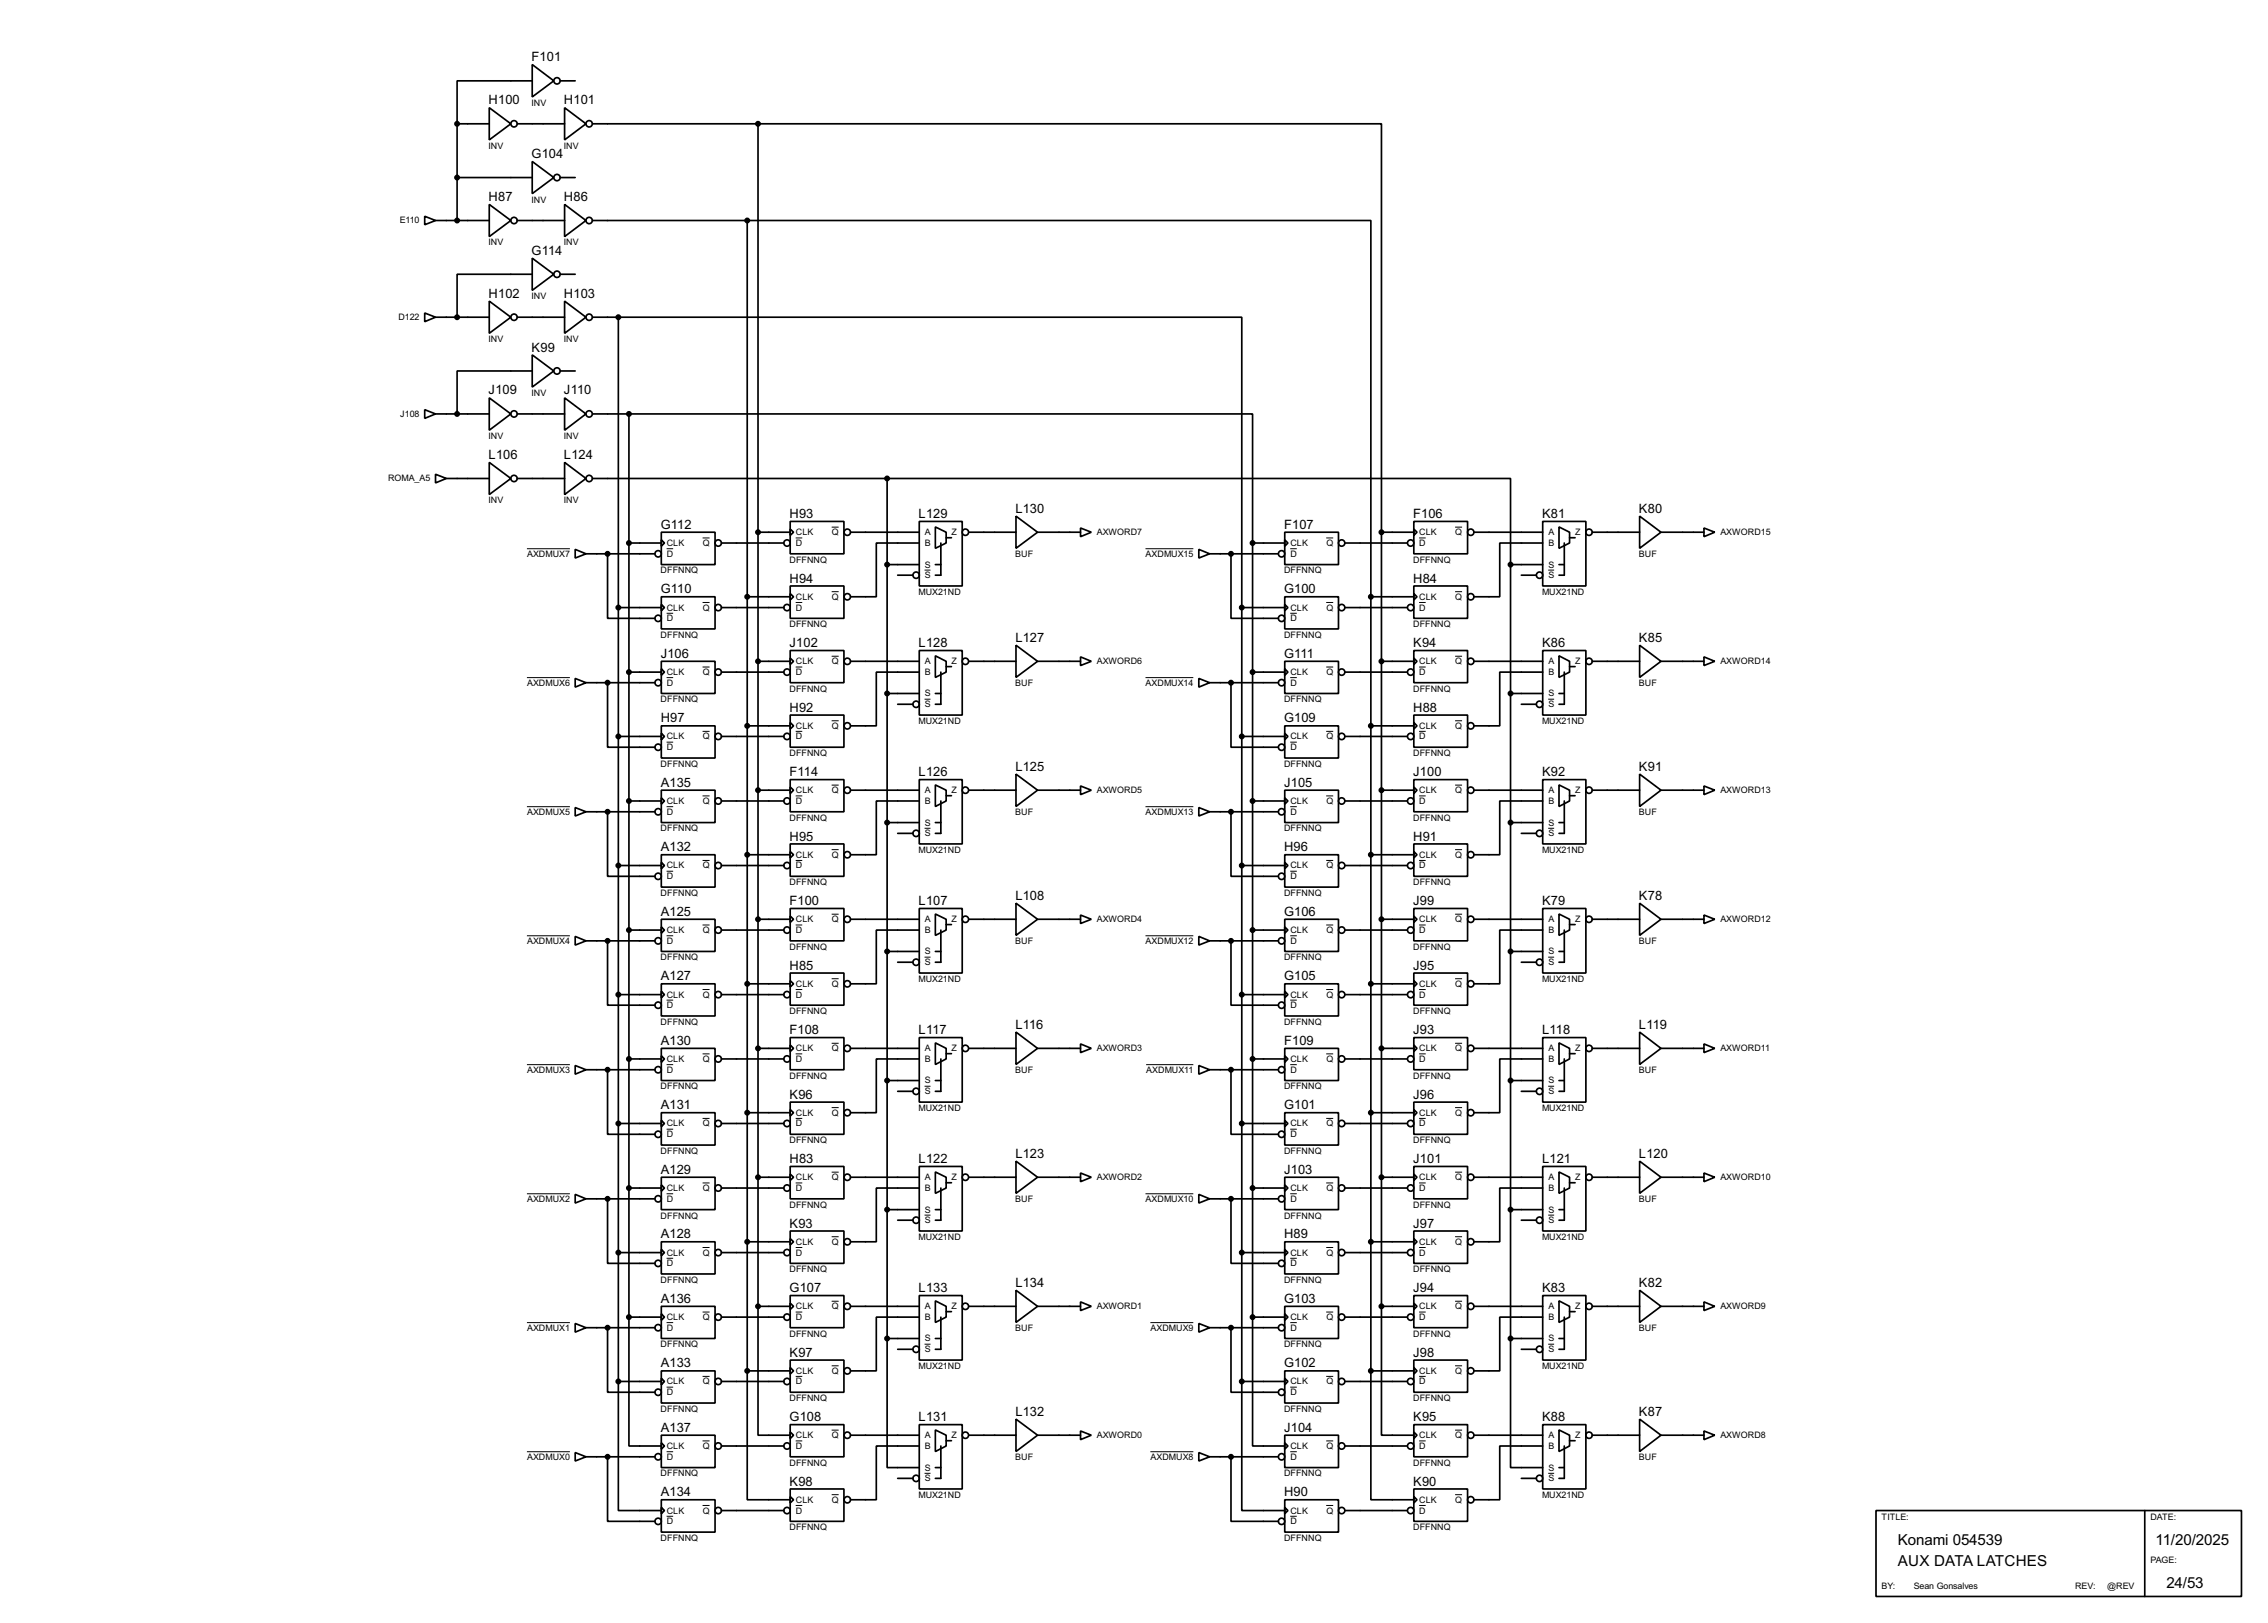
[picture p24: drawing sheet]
<svg xmlns="http://www.w3.org/2000/svg" width="536mm" height="383mm" viewBox="0 0 536 383" stroke-linecap="round" stroke-linejoin="round" font-family="sans-serif">
<defs><g id="words">
<g font-size="4">
<text x="448.4" y="365.1">Konami 054539</text>
<text x="509.3" y="365.1">11/20/2025</text>
<text x="448.4" y="370.1">AUX DATA LATCHES</text>
<text x="511.9" y="375.2">24/53</text>
</g>
<g font-size="3.4">
<text x="125.6" y="14.5">F101</text>
<text x="115.5" y="24.7">H100</text>
<text x="133.3" y="24.7">H101</text>
<text x="125.6" y="37.4">G104</text>
<text x="115.5" y="47.5">H87</text>
<text x="133.3" y="47.5">H86</text>
<text x="125.6" y="60.2">G114</text>
<text x="115.5" y="70.4">H102</text>
<text x="133.3" y="70.4">H103</text>
<text x="125.6" y="83.1">K99</text>
<text x="115.5" y="93.2">J109</text>
<text x="133.3" y="93.2">J110</text>
<text x="115.5" y="108.5">L106</text>
<text x="133.3" y="108.5">L124</text>
<text x="156.1" y="124.9">G112</text>
<text x="186.6" y="122.4">H93</text>
<text x="217.1" y="122.4">L129</text>
<text x="239.9" y="121.2">L130</text>
<text x="303.4" y="124.9">F107</text>
<text x="333.9" y="122.4">F106</text>
<text x="364.4" y="122.4">K81</text>
<text x="387.3" y="121.2">K80</text>
<text x="186.6" y="137.6">H94</text>
<text x="333.9" y="137.6">H84</text>
<text x="156.1" y="140.2">G110</text>
<text x="303.4" y="140.2">G100</text>
<text x="156.1" y="155.5">J106</text>
<text x="186.6" y="152.9">J102</text>
<text x="217.1" y="152.9">L128</text>
<text x="239.9" y="151.7">L127</text>
<text x="303.4" y="155.5">G111</text>
<text x="333.9" y="152.9">K94</text>
<text x="364.4" y="152.9">K86</text>
<text x="387.3" y="151.7">K85</text>
<text x="156.1" y="170.7">H97</text>
<text x="186.6" y="168.2">H92</text>
<text x="303.4" y="170.7">G109</text>
<text x="333.9" y="168.2">H88</text>
<text x="156.1" y="185.9">A135</text>
<text x="186.6" y="183.4">F114</text>
<text x="217.1" y="183.4">L126</text>
<text x="239.9" y="182.1">L125</text>
<text x="303.4" y="185.9">J105</text>
<text x="333.9" y="183.4">J100</text>
<text x="364.4" y="183.4">K92</text>
<text x="387.3" y="182.1">K91</text>
<text x="156.1" y="201.2">A132</text>
<text x="186.6" y="198.6">H95</text>
<text x="303.4" y="201.2">H96</text>
<text x="333.9" y="198.6">H91</text>
<text x="186.6" y="213.9">F100</text>
<text x="217.1" y="213.9">L107</text>
<text x="239.9" y="212.6">L108</text>
<text x="333.9" y="213.9">J99</text>
<text x="364.4" y="213.9">K79</text>
<text x="387.3" y="212.6">K78</text>
<text x="156.1" y="216.4">A125</text>
<text x="303.4" y="216.4">G106</text>
<text x="156.1" y="231.7">A127</text>
<text x="186.6" y="229.1">H85</text>
<text x="303.4" y="231.7">G105</text>
<text x="333.9" y="229.1">J95</text>
<text x="186.6" y="244.4">F108</text>
<text x="217.1" y="244.4">L117</text>
<text x="239.9" y="243.1">L116</text>
<text x="333.9" y="244.4">J93</text>
<text x="364.4" y="244.4">L118</text>
<text x="387.3" y="243.1">L119</text>
<text x="156.1" y="246.9">A130</text>
<text x="303.4" y="246.9">F109</text>
<text x="156.1" y="262.1">A131</text>
<text x="186.6" y="259.6">K96</text>
<text x="303.4" y="262.1">G101</text>
<text x="333.9" y="259.6">J96</text>
<text x="186.6" y="274.8">H83</text>
<text x="217.1" y="274.8">L122</text>
<text x="239.9" y="273.6">L123</text>
<text x="333.9" y="274.8">J101</text>
<text x="364.4" y="274.8">L121</text>
<text x="387.3" y="273.6">L120</text>
<text x="156.1" y="277.4">A129</text>
<text x="303.4" y="277.4">J103</text>
<text x="156.1" y="292.6">A128</text>
<text x="186.6" y="290.1">K93</text>
<text x="303.4" y="292.6">H89</text>
<text x="333.9" y="290.1">J97</text>
<text x="186.6" y="305.3">G107</text>
<text x="217.1" y="305.3">L133</text>
<text x="239.9" y="304.1">L134</text>
<text x="333.9" y="305.3">J94</text>
<text x="364.4" y="305.3">K83</text>
<text x="387.3" y="304.1">K82</text>
<text x="156.1" y="307.9">A136</text>
<text x="303.4" y="307.9">G103</text>
<text x="156.1" y="323.1">A133</text>
<text x="186.6" y="320.6">K97</text>
<text x="303.4" y="323.1">G102</text>
<text x="333.9" y="320.6">J98</text>
<text x="186.6" y="335.8">G108</text>
<text x="217.1" y="335.8">L131</text>
<text x="239.9" y="334.5">L132</text>
<text x="333.9" y="335.8">K95</text>
<text x="364.4" y="335.8">K88</text>
<text x="387.3" y="334.5">K87</text>
<text x="156.1" y="338.3">A137</text>
<text x="303.4" y="338.3">J104</text>
<text x="156.1" y="353.6">A134</text>
<text x="186.6" y="351">K98</text>
<text x="303.4" y="353.6">H90</text>
<text x="333.9" y="351">K90</text>
</g>
<g font-size="2.4">
<text x="125.6" y="25">INV</text>
<text x="115.4" y="35.2">INV</text>
<text x="133.2" y="35.2">INV</text>
<text x="125.6" y="47.9">INV</text>
<text x="94.4" y="52.8">E110</text>
<text x="115.4" y="58">INV</text>
<text x="133.2" y="58">INV</text>
<text x="125.6" y="70.7">INV</text>
<text x="94.1" y="75.6">D122</text>
<text x="115.4" y="80.8">INV</text>
<text x="133.2" y="80.8">INV</text>
<text x="125.6" y="93.6">INV</text>
<text x="94.6" y="98.5">J108</text>
<text x="115.4" y="103.7">INV</text>
<text x="133.2" y="103.7">INV</text>
<text x="91.7" y="113.7">ROMA_A5</text>
<text x="115.4" y="119">INV</text>
<text x="133.2" y="119">INV</text>
<text x="124.5" y="131.6">AXDMUX7</text>
<text x="157.5" y="129">CLK</text>
<text x="157.5" y="131.6">D</text>
<text x="166" y="129">Q</text>
<text x="188" y="126.4">CLK</text>
<text x="188" y="129">D</text>
<text x="196.5" y="126.4">Q</text>
<text x="218.5" y="126.4">A</text>
<text x="218.5" y="129">B</text>
<text x="224.8" y="126.4">Z</text>
<text x="239.9" y="131.7">BUF</text>
<text x="259.1" y="126.4">AXWORD7</text>
<text x="270.7" y="131.6">AXDMUX15</text>
<text x="304.9" y="129">CLK</text>
<text x="304.9" y="131.6">D</text>
<text x="313.4" y="129">Q</text>
<text x="335.3" y="126.4">CLK</text>
<text x="335.3" y="129">D</text>
<text x="343.8" y="126.4">Q</text>
<text x="365.8" y="126.4">A</text>
<text x="365.8" y="129">B</text>
<text x="372.1" y="126.4">Z</text>
<text x="387.2" y="131.7">BUF</text>
<text x="406.5" y="126.4">AXWORD15</text>
<text x="156.1" y="135.5">DFFNNQ</text>
<text x="186.5" y="133">DFFNNQ</text>
<text x="218.5" y="134.1">S</text>
<text x="218.5" y="136.6">S</text>
<text x="303.4" y="135.5">DFFNNQ</text>
<text x="333.9" y="133">DFFNNQ</text>
<text x="365.8" y="134.1">S</text>
<text x="365.8" y="136.6">S</text>
<text x="188" y="141.7">CLK</text>
<text x="196.5" y="141.7">Q</text>
<text x="217" y="140.5">MUX21ND</text>
<text x="335.3" y="141.7">CLK</text>
<text x="343.8" y="141.7">Q</text>
<text x="364.3" y="140.5">MUX21ND</text>
<text x="157.5" y="144.3">CLK</text>
<text x="157.5" y="146.8">D</text>
<text x="166" y="144.3">Q</text>
<text x="186.5" y="148.2">DFFNNQ</text>
<text x="188" y="144.3">D</text>
<text x="304.9" y="144.3">CLK</text>
<text x="304.9" y="146.8">D</text>
<text x="313.4" y="144.3">Q</text>
<text x="333.9" y="148.2">DFFNNQ</text>
<text x="335.3" y="144.3">D</text>
<text x="156.1" y="150.7">DFFNNQ</text>
<text x="303.4" y="150.7">DFFNNQ</text>
<text x="157.5" y="159.5">CLK</text>
<text x="166" y="159.5">Q</text>
<text x="188" y="157">CLK</text>
<text x="188" y="159.5">D</text>
<text x="196.5" y="157">Q</text>
<text x="218.5" y="157">A</text>
<text x="218.5" y="159.5">B</text>
<text x="224.8" y="157">Z</text>
<text x="259.1" y="157">AXWORD6</text>
<text x="304.9" y="159.5">CLK</text>
<text x="313.4" y="159.5">Q</text>
<text x="335.3" y="157">CLK</text>
<text x="335.3" y="159.5">D</text>
<text x="343.8" y="157">Q</text>
<text x="365.8" y="157">A</text>
<text x="365.8" y="159.5">B</text>
<text x="372.1" y="157">Z</text>
<text x="406.5" y="157">AXWORD14</text>
<text x="124.5" y="162">AXDMUX6</text>
<text x="156.1" y="166">DFFNNQ</text>
<text x="157.5" y="162">D</text>
<text x="186.5" y="163.4">DFFNNQ</text>
<text x="218.5" y="164.6">S</text>
<text x="218.5" y="167.1">S</text>
<text x="239.9" y="162.2">BUF</text>
<text x="270.7" y="162">AXDMUX14</text>
<text x="303.4" y="166">DFFNNQ</text>
<text x="304.9" y="162">D</text>
<text x="333.9" y="163.4">DFFNNQ</text>
<text x="365.8" y="164.6">S</text>
<text x="365.8" y="167.1">S</text>
<text x="387.2" y="162.2">BUF</text>
<text x="188" y="172.2">CLK</text>
<text x="196.5" y="172.2">Q</text>
<text x="217" y="171.1">MUX21ND</text>
<text x="335.3" y="172.2">CLK</text>
<text x="343.8" y="172.2">Q</text>
<text x="364.3" y="171.1">MUX21ND</text>
<text x="157.5" y="174.7">CLK</text>
<text x="157.5" y="177.3">D</text>
<text x="166" y="174.7">Q</text>
<text x="186.5" y="178.7">DFFNNQ</text>
<text x="188" y="174.7">D</text>
<text x="304.9" y="174.7">CLK</text>
<text x="304.9" y="177.3">D</text>
<text x="313.4" y="174.7">Q</text>
<text x="333.9" y="178.7">DFFNNQ</text>
<text x="335.3" y="174.7">D</text>
<text x="156.1" y="181.2">DFFNNQ</text>
<text x="303.4" y="181.2">DFFNNQ</text>
<text x="157.5" y="190">CLK</text>
<text x="166" y="190">Q</text>
<text x="188" y="187.4">CLK</text>
<text x="188" y="190">D</text>
<text x="196.5" y="187.4">Q</text>
<text x="218.5" y="187.4">A</text>
<text x="218.5" y="190">B</text>
<text x="224.8" y="187.4">Z</text>
<text x="259.1" y="187.4">AXWORD5</text>
<text x="304.9" y="190">CLK</text>
<text x="313.4" y="190">Q</text>
<text x="335.3" y="187.4">CLK</text>
<text x="335.3" y="190">D</text>
<text x="343.8" y="187.4">Q</text>
<text x="365.8" y="187.4">A</text>
<text x="365.8" y="190">B</text>
<text x="372.1" y="187.4">Z</text>
<text x="406.5" y="187.4">AXWORD13</text>
<text x="124.5" y="192.5">AXDMUX5</text>
<text x="156.1" y="196.5">DFFNNQ</text>
<text x="157.5" y="192.5">D</text>
<text x="186.5" y="193.9">DFFNNQ</text>
<text x="218.5" y="195.1">S</text>
<text x="218.5" y="197.6">S</text>
<text x="239.9" y="192.7">BUF</text>
<text x="270.7" y="192.5">AXDMUX13</text>
<text x="303.4" y="196.5">DFFNNQ</text>
<text x="304.9" y="192.5">D</text>
<text x="333.9" y="193.9">DFFNNQ</text>
<text x="365.8" y="195.1">S</text>
<text x="365.8" y="197.6">S</text>
<text x="387.2" y="192.7">BUF</text>
<text x="188" y="202.7">CLK</text>
<text x="196.5" y="202.7">Q</text>
<text x="217" y="201.5">MUX21ND</text>
<text x="335.3" y="202.7">CLK</text>
<text x="343.8" y="202.7">Q</text>
<text x="364.3" y="201.5">MUX21ND</text>
<text x="157.5" y="205.2">CLK</text>
<text x="157.5" y="207.8">D</text>
<text x="166" y="205.2">Q</text>
<text x="186.5" y="209.2">DFFNNQ</text>
<text x="188" y="205.2">D</text>
<text x="304.9" y="205.2">CLK</text>
<text x="304.9" y="207.8">D</text>
<text x="313.4" y="205.2">Q</text>
<text x="333.9" y="209.2">DFFNNQ</text>
<text x="335.3" y="205.2">D</text>
<text x="156.1" y="211.7">DFFNNQ</text>
<text x="303.4" y="211.7">DFFNNQ</text>
<text x="157.5" y="220.5">CLK</text>
<text x="166" y="220.5">Q</text>
<text x="188" y="217.9">CLK</text>
<text x="188" y="220.5">D</text>
<text x="196.5" y="217.9">Q</text>
<text x="218.5" y="217.9">A</text>
<text x="218.5" y="220.5">B</text>
<text x="224.8" y="217.9">Z</text>
<text x="259.1" y="217.9">AXWORD4</text>
<text x="304.9" y="220.5">CLK</text>
<text x="313.4" y="220.5">Q</text>
<text x="335.3" y="217.9">CLK</text>
<text x="335.3" y="220.5">D</text>
<text x="343.8" y="217.9">Q</text>
<text x="365.8" y="217.9">A</text>
<text x="365.8" y="220.5">B</text>
<text x="372.1" y="217.9">Z</text>
<text x="406.5" y="217.9">AXWORD12</text>
<text x="124.5" y="223">AXDMUX4</text>
<text x="156.1" y="226.9">DFFNNQ</text>
<text x="157.5" y="223">D</text>
<text x="186.5" y="224.4">DFFNNQ</text>
<text x="218.5" y="225.5">S</text>
<text x="239.9" y="223.1">BUF</text>
<text x="270.7" y="223">AXDMUX12</text>
<text x="303.4" y="226.9">DFFNNQ</text>
<text x="304.9" y="223">D</text>
<text x="333.9" y="224.4">DFFNNQ</text>
<text x="365.8" y="225.5">S</text>
<text x="387.2" y="223.1">BUF</text>
<text x="188" y="233.2">CLK</text>
<text x="196.5" y="233.2">Q</text>
<text x="217" y="232">MUX21ND</text>
<text x="218.5" y="228.1">S</text>
<text x="335.3" y="233.2">CLK</text>
<text x="343.8" y="233.2">Q</text>
<text x="364.3" y="232">MUX21ND</text>
<text x="365.8" y="228.1">S</text>
<text x="157.5" y="235.7">CLK</text>
<text x="157.5" y="238.2">D</text>
<text x="166" y="235.7">Q</text>
<text x="186.5" y="239.6">DFFNNQ</text>
<text x="188" y="235.7">D</text>
<text x="304.9" y="235.7">CLK</text>
<text x="304.9" y="238.2">D</text>
<text x="313.4" y="235.7">Q</text>
<text x="333.9" y="239.6">DFFNNQ</text>
<text x="335.3" y="235.7">D</text>
<text x="156.1" y="242.2">DFFNNQ</text>
<text x="303.4" y="242.2">DFFNNQ</text>
<text x="157.5" y="250.9">CLK</text>
<text x="166" y="250.9">Q</text>
<text x="188" y="248.4">CLK</text>
<text x="188" y="250.9">D</text>
<text x="196.5" y="248.4">Q</text>
<text x="218.5" y="248.4">A</text>
<text x="218.5" y="250.9">B</text>
<text x="224.8" y="248.4">Z</text>
<text x="259.1" y="248.4">AXWORD3</text>
<text x="304.9" y="250.9">CLK</text>
<text x="313.4" y="250.9">Q</text>
<text x="335.3" y="248.4">CLK</text>
<text x="335.3" y="250.9">D</text>
<text x="343.8" y="248.4">Q</text>
<text x="365.8" y="248.4">A</text>
<text x="365.8" y="250.9">B</text>
<text x="372.1" y="248.4">Z</text>
<text x="406.5" y="248.4">AXWORD11</text>
<text x="124.5" y="253.5">AXDMUX3</text>
<text x="156.1" y="257.4">DFFNNQ</text>
<text x="157.5" y="253.5">D</text>
<text x="186.5" y="254.9">DFFNNQ</text>
<text x="218.5" y="256">S</text>
<text x="239.9" y="253.6">BUF</text>
<text x="270.8" y="253.5">AXDMUX11</text>
<text x="303.4" y="257.4">DFFNNQ</text>
<text x="304.9" y="253.5">D</text>
<text x="333.9" y="254.9">DFFNNQ</text>
<text x="365.8" y="256">S</text>
<text x="387.2" y="253.6">BUF</text>
<text x="188" y="263.6">CLK</text>
<text x="196.5" y="263.6">Q</text>
<text x="217" y="262.5">MUX21ND</text>
<text x="218.5" y="258.6">S</text>
<text x="335.3" y="263.6">CLK</text>
<text x="343.8" y="263.6">Q</text>
<text x="364.3" y="262.5">MUX21ND</text>
<text x="365.8" y="258.6">S</text>
<text x="157.5" y="266.2">CLK</text>
<text x="157.5" y="268.7">D</text>
<text x="166" y="266.2">Q</text>
<text x="188" y="266.2">D</text>
<text x="304.9" y="266.2">CLK</text>
<text x="304.9" y="268.7">D</text>
<text x="313.4" y="266.2">Q</text>
<text x="335.3" y="266.2">D</text>
<text x="156.1" y="272.7">DFFNNQ</text>
<text x="186.5" y="270.1">DFFNNQ</text>
<text x="303.4" y="272.7">DFFNNQ</text>
<text x="333.9" y="270.1">DFFNNQ</text>
<text x="157.5" y="281.4">CLK</text>
<text x="166" y="281.4">Q</text>
<text x="188" y="278.9">CLK</text>
<text x="188" y="281.4">D</text>
<text x="196.5" y="278.9">Q</text>
<text x="218.5" y="278.9">A</text>
<text x="218.5" y="281.4">B</text>
<text x="224.8" y="278.9">Z</text>
<text x="259.1" y="278.9">AXWORD2</text>
<text x="304.9" y="281.4">CLK</text>
<text x="313.4" y="281.4">Q</text>
<text x="335.3" y="278.9">CLK</text>
<text x="335.3" y="281.4">D</text>
<text x="343.8" y="278.9">Q</text>
<text x="365.8" y="278.9">A</text>
<text x="365.8" y="281.4">B</text>
<text x="372.1" y="278.9">Z</text>
<text x="406.5" y="278.9">AXWORD10</text>
<text x="124.5" y="284">AXDMUX2</text>
<text x="156.1" y="287.9">DFFNNQ</text>
<text x="157.5" y="284">D</text>
<text x="186.5" y="285.4">DFFNNQ</text>
<text x="218.5" y="286.5">S</text>
<text x="239.9" y="284.1">BUF</text>
<text x="270.7" y="284">AXDMUX10</text>
<text x="303.4" y="287.9">DFFNNQ</text>
<text x="304.9" y="284">D</text>
<text x="333.9" y="285.4">DFFNNQ</text>
<text x="365.8" y="286.5">S</text>
<text x="387.2" y="284.1">BUF</text>
<text x="217" y="293">MUX21ND</text>
<text x="218.5" y="289">S</text>
<text x="364.3" y="293">MUX21ND</text>
<text x="365.8" y="289">S</text>
<text x="157.5" y="296.7">CLK</text>
<text x="157.5" y="299.2">D</text>
<text x="166" y="296.7">Q</text>
<text x="188" y="294.1">CLK</text>
<text x="188" y="296.7">D</text>
<text x="196.5" y="294.1">Q</text>
<text x="304.9" y="296.7">CLK</text>
<text x="304.9" y="299.2">D</text>
<text x="313.4" y="296.7">Q</text>
<text x="335.3" y="294.1">CLK</text>
<text x="335.3" y="296.7">D</text>
<text x="343.8" y="294.1">Q</text>
<text x="156.1" y="303.1">DFFNNQ</text>
<text x="186.5" y="300.6">DFFNNQ</text>
<text x="303.4" y="303.1">DFFNNQ</text>
<text x="333.9" y="300.6">DFFNNQ</text>
<text x="157.5" y="311.9">CLK</text>
<text x="166" y="311.9">Q</text>
<text x="188" y="309.4">CLK</text>
<text x="188" y="311.9">D</text>
<text x="196.5" y="309.4">Q</text>
<text x="218.5" y="309.4">A</text>
<text x="218.5" y="311.9">B</text>
<text x="224.8" y="309.4">Z</text>
<text x="259.1" y="309.4">AXWORD1</text>
<text x="304.9" y="311.9">CLK</text>
<text x="313.4" y="311.9">Q</text>
<text x="335.3" y="309.4">CLK</text>
<text x="335.3" y="311.9">D</text>
<text x="343.8" y="309.4">Q</text>
<text x="365.8" y="309.4">A</text>
<text x="365.8" y="311.9">B</text>
<text x="372.1" y="309.4">Z</text>
<text x="406.5" y="309.4">AXWORD9</text>
<text x="124.5" y="314.4">AXDMUX1</text>
<text x="157.5" y="314.4">D</text>
<text x="186.5" y="315.8">DFFNNQ</text>
<text x="218.5" y="317">S</text>
<text x="239.9" y="314.6">BUF</text>
<text x="271.8" y="314.4">AXDMUX9</text>
<text x="304.9" y="314.4">D</text>
<text x="333.9" y="315.8">DFFNNQ</text>
<text x="365.8" y="317">S</text>
<text x="387.2" y="314.6">BUF</text>
<text x="156.1" y="318.4">DFFNNQ</text>
<text x="217" y="323.5">MUX21ND</text>
<text x="218.5" y="319.5">S</text>
<text x="303.4" y="318.4">DFFNNQ</text>
<text x="364.3" y="323.5">MUX21ND</text>
<text x="365.8" y="319.5">S</text>
<text x="157.5" y="327.1">CLK</text>
<text x="157.5" y="329.7">D</text>
<text x="166" y="327.1">Q</text>
<text x="188" y="324.6">CLK</text>
<text x="188" y="327.1">D</text>
<text x="196.5" y="324.6">Q</text>
<text x="304.9" y="327.1">CLK</text>
<text x="304.9" y="329.7">D</text>
<text x="313.4" y="327.1">Q</text>
<text x="335.3" y="324.6">CLK</text>
<text x="335.3" y="327.1">D</text>
<text x="343.8" y="324.6">Q</text>
<text x="156.1" y="333.6">DFFNNQ</text>
<text x="186.5" y="331.1">DFFNNQ</text>
<text x="303.4" y="333.6">DFFNNQ</text>
<text x="333.9" y="331.1">DFFNNQ</text>
<text x="188" y="339.8">CLK</text>
<text x="196.5" y="339.8">Q</text>
<text x="218.5" y="339.8">A</text>
<text x="224.8" y="339.8">Z</text>
<text x="259.1" y="339.8">AXWORD0</text>
<text x="335.3" y="339.8">CLK</text>
<text x="343.8" y="339.8">Q</text>
<text x="365.8" y="339.8">A</text>
<text x="372.1" y="339.8">Z</text>
<text x="406.5" y="339.8">AXWORD8</text>
<text x="124.5" y="344.9">AXDMUX0</text>
<text x="157.5" y="342.4">CLK</text>
<text x="157.5" y="344.9">D</text>
<text x="166" y="342.4">Q</text>
<text x="186.5" y="346.3">DFFNNQ</text>
<text x="188" y="342.4">D</text>
<text x="218.5" y="347.5">S</text>
<text x="218.5" y="342.4">B</text>
<text x="239.9" y="345.1">BUF</text>
<text x="271.8" y="344.9">AXDMUX8</text>
<text x="304.9" y="342.4">CLK</text>
<text x="304.9" y="344.9">D</text>
<text x="313.4" y="342.4">Q</text>
<text x="333.9" y="346.3">DFFNNQ</text>
<text x="335.3" y="342.4">D</text>
<text x="365.8" y="347.5">S</text>
<text x="365.8" y="342.4">B</text>
<text x="387.2" y="345.1">BUF</text>
<text x="156.1" y="348.9">DFFNNQ</text>
<text x="217" y="353.9">MUX21ND</text>
<text x="218.5" y="350">S</text>
<text x="303.4" y="348.9">DFFNNQ</text>
<text x="364.3" y="353.9">MUX21ND</text>
<text x="365.8" y="350">S</text>
<text x="157.5" y="357.6">CLK</text>
<text x="166" y="357.6">Q</text>
<text x="188" y="355.1">CLK</text>
<text x="188" y="357.6">D</text>
<text x="196.5" y="355.1">Q</text>
<text x="304.9" y="357.6">CLK</text>
<text x="313.4" y="357.6">Q</text>
<text x="335.3" y="355.1">CLK</text>
<text x="335.3" y="357.6">D</text>
<text x="343.8" y="355.1">Q</text>
<text x="444.6" y="359.1">TITLE:</text>
<text x="508.1" y="359.1">DATE:</text>
<text x="156.1" y="364.1">DFFNNQ</text>
<text x="157.5" y="360.2">D</text>
<text x="186.5" y="361.6">DFFNNQ</text>
<text x="303.4" y="364.1">DFFNNQ</text>
<text x="304.9" y="360.2">D</text>
<text x="333.9" y="361.6">DFFNNQ</text>
<text x="508.1" y="369.2">PAGE:</text>
<text x="444.6" y="375.6">BY:</text>
<text x="452.2" y="375.6">Sean Gonsalves</text>
<text x="490.3" y="375.6">REV:</text>
<text x="497.9" y="375.6">@REV</text>
</g>
</g></defs>
<g fill="none" stroke="#000" stroke-width=".4">
<path d="M125.8 15.3l5.1 3.8-5.1 3.8zM125.8 19.1h-17.8v10.2M132.4 19.1h3.5M108 29.3h7.6M108 29.3v22.8M115.6 25.5l5.1 3.8-5.1 3.8zM122.2 29.3h11.2M125.8 38.2l5.1 3.8-5.1 3.8zM133.4 25.5l5.1 3.8-5.1 3.8zM140 29.3h39.1M179.1 29.3h147.3v96.5M179.1 29.3v279.4"/>
<path d="M100.4 51.1l2.5 1-2.5 1zM102.9 52.1h12.7M108 42h17.8M115.6 48.3l5.1 3.8-5.1 3.8zM122.2 52.1h11.2M132.4 42h3.5M133.4 48.3l5.1 3.8-5.1 3.8zM140 52.1h36.6M176.6 52.1h147.3v88.9M176.6 52.1v271.8M100.4 74l2.5 1-2.5 1zM102.9 75h12.7"/>
<path d="M115.6 71.2l5.1 3.8-5.1 3.8zM122.2 75h11.2M125.8 61l5.1 3.8-5.1 3.8zM125.8 64.8h-17.8v10.2M132.4 64.8h3.5M133.4 71.2l5.1 3.8-5.1 3.8zM140 75h6.1M146.1 75h147.3v68.6M146.1 75v251.4M100.4 96.8l2.5 1-2.5 1.1zM102.9 97.8h12.7M115.6 94l5.1 3.8-5.1 3.9z"/>
<path d="M122.2 97.8h11.2M125.8 83.9l5.1 3.8-5.1 3.8zM125.8 87.7h-17.8v10.1M132.4 87.7h3.5M133.4 94l5.1 3.8-5.1 3.9zM140 97.8h8.6M148.6 97.8h147.4v30.5M148.6 97.8v213.4M102.9 112.1l2.6 1-2.6 1zM105.5 113.1h10.1M115.6 109.3l5.1 3.8-5.1 3.8zM122.2 113.1h11.2"/>
<path d="M133.4 109.3l5.1 3.8-5.1 3.8zM140 113.1h69.6M209.6 113.1h147.3v20.3M209.6 113.1v203.2M135.9 129.8l2.6 1.1-2.6 1zM138.5 130.9h16.2M143.6 130.9v15.2h11.1M148.6 128.3h7.7M156.3 125.8h12.7v7.6h-12.7zM156.3 127.6l.7 .7-.7 .8zM170.5 128.3h14.7M179.1 125.8h7.6"/>
<path d="M186.7 123.2h12.7v7.7h-12.7zM186.7 125l.8 .8-.8 .7zM186.7 138.5h12.7v7.6h-12.7zM201 125.8h16.2M209.6 133.4h7.6M212.1 135.9h3.6M217.2 123.2h10.2v15.3h-10.2zM217.2 128.3h-10.1v12.7h-6.1M221 124.5l2.6 1.3v2.5l-2.6 1.3zM221 133.4h1.3M222.3 128.3v7.6h-1.3M223.6 127.1h1.2"/>
<path d="M228.9 125.8h11.2M240.1 122l5.1 3.8-5.1 3.8zM245.2 125.8h10.1M255.3 124.8l2.6 1-2.6 1zM283.3 129.8l2.5 1.1-2.5 1zM285.8 130.9h16.3M290.9 130.9v15.2h11.2M296 128.3h7.6M296 128.3v182.9M303.6 125.8h12.7v7.6h-12.7zM303.6 127.6l.7 .7-.7 .8zM317.8 128.3h14.7"/>
<path d="M326.4 125.8h7.7M326.4 125.8v182.9M334.1 138.5h12.7v7.6h-12.7zM334.1 123.2h12.7v7.7h-12.7zM334.1 125l.7 .8-.7 .7zM348.3 125.8h16.2M356.9 133.4h7.6M356.9 133.4v182.9M359.5 135.9h3.5M364.5 123.2h10.2v15.3h-10.2zM364.5 128.3h-10.1v12.7h-6.1M368.4 124.5l2.5 1.3v2.5l-2.5 1.3z"/>
<path d="M368.4 133.4h1.2M369.6 128.3v7.6h-1.2M370.9 127.1h1.3M376.2 125.8h11.2M387.4 122l5.1 3.8-5.1 3.8zM392.5 125.8h10.1M402.6 124.8l2.6 1-2.6 1zM146.1 143.6h10.2M148.6 158.8h7.7M156.3 156.3h12.7v7.6h-12.7zM156.3 158l.7 .8-.7 .8zM156.3 141h12.7v7.6h-12.7z"/>
<path d="M156.3 142.8l.7 .8-.7 .7zM170.5 158.8h14.7M170.5 143.6h14.7M176.6 141h10.1M179.1 156.3h7.6M186.7 153.7h12.7v7.6h-12.7zM186.7 155.5l.8 .8-.8 .7zM186.7 140.3l.8 .7-.8 .8zM201 156.3h16.2M217.2 153.7h10.2v15.3h-10.2zM217.2 158.8h-10.1v12.7h-6.1M221 155l2.6 1.3v2.5l-2.6 1.3z"/>
<path d="M222.3 158.8v7.6h-1.3M223.6 157.5h1.2M228.9 156.3h11.2M240.1 152.5l5.1 3.8-5.1 3.8zM245.2 156.3h10.1M255.3 155.2l2.6 1.1-2.6 1zM293.4 143.6h10.2M293.4 143.6v182.8M296 158.8h7.6M303.6 156.3h12.7v7.6h-12.7zM303.6 158l.7 .8-.7 .8zM303.6 141h12.7v7.6h-12.7z"/>
<path d="M303.6 142.8l.7 .8-.7 .7zM317.8 158.8h14.7M317.8 143.6h14.7M323.9 141h10.2M323.9 141v182.9M326.4 156.3h7.7M334.1 153.7h12.7v7.6h-12.7zM334.1 155.5l.7 .8-.7 .7zM334.1 140.3l.7 .7-.7 .8zM348.3 156.3h16.2M364.5 153.7h10.2v15.3h-10.2zM364.5 158.8h-10.1v12.7h-6.1"/>
<path d="M368.4 155l2.5 1.3v2.5l-2.5 1.3zM369.6 158.8v7.6h-1.2M370.9 157.5h1.3M376.2 156.3h11.2M387.4 152.5l5.1 3.8-5.1 3.8zM392.5 156.3h10.1M402.6 155.2l2.6 1.1-2.6 1zM135.9 160.3l2.6 1-2.6 1.1zM138.5 161.3h16.2M143.6 161.3v15.3h11.1M146.1 174h10.2M156.3 171.5h12.7v7.6h-12.7z"/>
<path d="M156.3 173.3l.7 .7-.7 .8zM170.5 174h14.7M176.6 171.5h10.1M186.7 169h12.7v7.6h-12.7zM186.7 170.7l.8 .8-.8 .8zM209.6 163.9h7.6M212.1 166.4h3.6M221 163.9h1.3M283.3 160.3l2.5 1-2.5 1.1zM285.8 161.3h16.3M290.9 161.3v15.3h11.2M293.4 174h10.2"/>
<path d="M303.6 171.5h12.7v7.6h-12.7zM303.6 173.3l.7 .7-.7 .8zM317.8 174h14.7M323.9 171.5h10.2M334.1 169h12.7v7.6h-12.7zM334.1 170.7l.7 .8-.7 .8zM356.9 163.9h7.6M359.5 166.4h3.5M368.4 163.9h1.2M135.9 190.8l2.6 1-2.6 1zM138.5 191.8h16.2M143.6 191.8v15.3h11.1"/>
<path d="M148.6 189.3h7.7M156.3 186.7h12.7v7.7h-12.7zM156.3 188.5l.7 .8-.7 .7zM170.5 189.3h14.7M179.1 186.7h7.6M186.7 184.2h12.7v7.6h-12.7zM186.7 186l.8 .7-.8 .8zM186.7 199.4h12.7v7.7h-12.7zM201 186.7h16.2M209.6 194.4h7.6M212.1 196.9h3.6M217.2 184.2h10.2v15.2h-10.2z"/>
<path d="M217.2 189.3h-10.1v12.7h-6.1M221 185.5l2.6 1.2v2.6l-2.6 1.3zM221 194.4h1.3M222.3 189.3v7.6h-1.3M223.6 188h1.2M228.9 186.7h11.2M240.1 182.9l5.1 3.8-5.1 3.9zM245.2 186.7h10.1M255.3 185.7l2.6 1-2.6 1.1zM283.3 190.8l2.5 1-2.5 1zM285.8 191.8h16.3M290.9 191.8v15.3h11.2"/>
<path d="M296 189.3h7.6M303.6 186.7h12.7v7.7h-12.7zM303.6 188.5l.7 .8-.7 .7zM317.8 189.3h14.7M326.4 186.7h7.7M334.1 184.2h12.7v7.6h-12.7zM334.1 186l.7 .7-.7 .8zM334.1 199.4h12.7v7.7h-12.7zM348.3 186.7h16.2M356.9 194.4h7.6M359.5 196.9h3.5M364.5 184.2h10.2v15.2h-10.2z"/>
<path d="M364.5 189.3h-10.1v12.7h-6.1M368.4 185.5l2.5 1.2v2.6l-2.5 1.3zM368.4 194.4h1.2M369.6 189.3v7.6h-1.2M370.9 188h1.3M376.2 186.7h11.2M387.4 182.9l5.1 3.8-5.1 3.9zM392.5 186.7h10.1M402.6 185.7l2.6 1-2.6 1.1zM146.1 204.5h10.2M148.6 219.8h7.7M156.3 217.2h12.7v7.6h-12.7z"/>
<path d="M156.3 219l.7 .8-.7 .7zM156.3 202h12.7v7.6h-12.7zM156.3 203.8l.7 .7-.7 .8zM170.5 204.5h14.7M170.5 219.8h14.7M176.6 202h10.1M179.1 217.2h7.6M186.7 201.2l.8 .8-.8 .7zM186.7 214.7h12.7v7.6h-12.7zM186.7 216.5l.8 .7-.8 .8zM201 217.2h16.2M217.2 214.7h10.2v15.2h-10.2z"/>
<path d="M217.2 219.8h-10.1v12.7h-6.1M221 216l2.6 1.2v2.6l-2.6 1.2zM222.3 219.8v7.6h-1.3M223.6 218.5h1.2M228.9 217.2h11.2M240.1 213.4l5.1 3.8-5.1 3.8zM245.2 217.2h10.1M255.3 216.2l2.6 1-2.6 1zM293.4 204.5h10.2M296 219.8h7.6M303.6 202h12.7v7.6h-12.7zM303.6 203.8l.7 .7-.7 .8z"/>
<path d="M303.6 217.2h12.7v7.6h-12.7zM303.6 219l.7 .8-.7 .7zM317.8 204.5h14.7M317.8 219.8h14.7M323.9 202h10.2M326.4 217.2h7.7M334.1 201.2l.7 .8-.7 .7zM334.1 214.7h12.7v7.6h-12.7zM334.1 216.5l.7 .7-.7 .8zM348.3 217.2h16.2M364.5 214.7h10.2v15.2h-10.2zM364.5 219.8h-10.1v12.7h-6.1"/>
<path d="M368.4 216l2.5 1.2v2.6l-2.5 1.2zM369.6 219.8v7.6h-1.2M370.9 218.5h1.3M376.2 217.2h11.2M387.4 213.4l5.1 3.8-5.1 3.8zM392.5 217.2h10.1M402.6 216.2l2.6 1-2.6 1zM135.9 221.3l2.6 1-2.6 1zM138.5 222.3h16.2M143.6 222.3v15.2h11.1M146.1 235h10.2M156.3 232.5h12.7v7.6h-12.7z"/>
<path d="M156.3 234.2l.7 .8-.7 .8zM170.5 235h14.7M176.6 232.5h10.1M186.7 229.9h12.7v7.6h-12.7zM186.7 231.7l.8 .8-.8 .7zM209.6 224.8h7.6M212.1 227.4h3.6M221 224.8h1.3M283.3 221.3l2.5 1-2.5 1zM285.8 222.3h16.3M290.9 222.3v15.2h11.2M293.4 235h10.2"/>
<path d="M303.6 232.5h12.7v7.6h-12.7zM303.6 234.2l.7 .8-.7 .8zM317.8 235h14.7M323.9 232.5h10.2M334.1 229.9h12.7v7.6h-12.7zM334.1 231.7l.7 .8-.7 .7zM356.9 224.8h7.6M359.5 227.4h3.5M368.4 224.8h1.2M135.9 251.8l2.6 1-2.6 1zM138.5 252.8h16.2M143.6 252.8v15.2h11.1"/>
<path d="M148.6 250.2h7.7M156.3 247.7h12.7v7.6h-12.7zM156.3 249.5l.7 .7-.7 .8zM170.5 250.2h14.7M179.1 247.7h7.6M186.7 245.2h12.7v7.6h-12.7zM186.7 246.9l.8 .8-.8 .8zM201 247.7h16.2M209.6 255.3h7.6M212.1 257.9h3.6M217.2 245.2h10.2v15.2h-10.2zM217.2 250.2h-10.1v12.7h-6.1"/>
<path d="M221 246.4l2.6 1.3v2.5l-2.6 1.3zM221 255.3h1.3M222.3 250.2v7.7h-1.3M223.6 249h1.2M228.9 247.7h11.2M240.1 243.9l5.1 3.8-5.1 3.8zM245.2 247.7h10.1M255.3 246.7l2.6 1-2.6 1zM283.3 251.8l2.5 1-2.5 1zM285.8 252.8h16.3M290.9 252.8v15.2h11.2M296 250.2h7.6"/>
<path d="M303.6 247.7h12.7v7.6h-12.7zM303.6 249.5l.7 .7-.7 .8zM317.8 250.2h14.7M326.4 247.7h7.7M334.1 245.2h12.7v7.6h-12.7zM334.1 246.9l.7 .8-.7 .8zM348.3 247.7h16.2M356.9 255.3h7.6M359.5 257.9h3.5M364.5 245.2h10.2v15.2h-10.2zM364.5 250.2h-10.1v12.7h-6.1M368.4 246.4l2.5 1.3v2.5l-2.5 1.3z"/>
<path d="M368.4 255.3h1.2M369.6 250.2v7.7h-1.2M370.9 249h1.3M376.2 247.7h11.2M387.4 243.9l5.1 3.8-5.1 3.8zM392.5 247.7h10.1M402.6 246.7l2.6 1-2.6 1zM146.1 265.5h10.2M156.3 278.2h12.7v7.6h-12.7zM156.3 280l.7 .7-.7 .8zM156.3 262.9h12.7v7.7h-12.7zM156.3 264.7l.7 .8-.7 .7z"/>
<path d="M170.5 265.5h14.7M176.6 262.9h10.1M179.1 278.2h7.6M186.7 260.4h12.7v7.6h-12.7zM186.7 262.2l.8 .7-.8 .8zM186.7 275.6h12.7v7.7h-12.7zM186.7 277.4l.8 .8-.8 .7zM201 278.2h16.2M217.2 275.6h10.2v15.3h-10.2zM221 276.9l2.6 1.3v2.5l-2.6 1.3zM223.6 279.5h1.2M228.9 278.2h11.2"/>
<path d="M240.1 274.4l5.1 3.8-5.1 3.8zM245.2 278.2h10.1M255.3 277.2l2.6 1-2.6 1zM293.4 265.5h10.2M303.6 278.2h12.7v7.6h-12.7zM303.6 280l.7 .7-.7 .8zM303.6 262.9h12.7v7.7h-12.7zM303.6 264.7l.7 .8-.7 .7zM317.8 265.5h14.7M323.9 262.9h10.2M326.4 278.2h7.7M334.1 275.6h12.7v7.7h-12.7z"/>
<path d="M334.1 277.4l.7 .8-.7 .7zM334.1 260.4h12.7v7.6h-12.7zM334.1 262.2l.7 .7-.7 .8zM348.3 278.2h16.2M364.5 275.6h10.2v15.3h-10.2zM368.4 276.9l2.5 1.3v2.5l-2.5 1.3zM370.9 279.5h1.3M376.2 278.2h11.2M387.4 274.4l5.1 3.8-5.1 3.8zM392.5 278.2h10.1M402.6 277.2l2.6 1-2.6 1zM135.9 282.2l2.6 1.1-2.6 1z"/>
<path d="M138.5 283.3h16.2M143.6 283.3v15.2h11.1M146.1 296h10.2M148.6 280.7h7.7M156.3 293.4h12.7v7.6h-12.7zM156.3 295.2l.7 .8-.7 .7zM170.5 296h14.7M170.5 280.7h14.7M176.6 293.4h10.1M186.7 290.9h12.7v7.6h-12.7zM186.7 292.7l.8 .7-.8 .8zM209.6 285.8h7.6"/>
<path d="M212.1 288.3h3.6M217.2 280.7h-10.1v12.7h-6.1M221 285.8h1.3M222.3 280.7v7.6h-1.3M283.3 282.2l2.5 1.1-2.5 1zM285.8 283.3h16.3M290.9 283.3v15.2h11.2M293.4 296h10.2M296 280.7h7.6M303.6 293.4h12.7v7.6h-12.7zM303.6 295.2l.7 .8-.7 .7zM317.8 296h14.7"/>
<path d="M317.8 280.7h14.7M323.9 293.4h10.2M334.1 290.9h12.7v7.6h-12.7zM334.1 292.7l.7 .7-.7 .8zM356.9 285.8h7.6M359.5 288.3h3.5M364.5 280.7h-10.1v12.7h-6.1M368.4 285.8h1.2M369.6 280.7v7.6h-1.2M135.9 312.7l2.6 1-2.6 1.1zM138.5 313.7h16.2M143.6 313.7v15.3h11.1"/>
<path d="M148.6 311.2v30.5h7.7M148.6 311.2h7.7M156.3 308.7h12.7v7.6h-12.7zM156.3 310.4l.7 .8-.7 .8zM170.5 311.2h14.7M179.1 308.7v30.4h7.6M179.1 308.7h7.6M186.7 306.1h12.7v7.6h-12.7zM186.7 307.9l.8 .8-.8 .7zM201 308.7h16.2M209.6 316.3v30.5h7.6M209.6 316.3h7.6"/>
<path d="M212.1 318.8h3.6M217.2 306.1h10.2v15.3h-10.2zM217.2 311.2h-10.1v12.7h-6.1M221 307.4l2.6 1.3v2.5l-2.6 1.3zM221 316.3h1.3M222.3 311.2v7.6h-1.3M223.6 309.9h1.2M228.9 308.7h11.2M240.1 304.9l5.1 3.8-5.1 3.8zM245.2 308.7h10.1M255.3 307.6l2.6 1.1-2.6 1zM283.3 312.7l2.5 1-2.5 1.1z"/>
<path d="M285.8 313.7h16.3M290.9 313.7v15.3h11.2M296 311.2v30.5h7.6M296 311.2h7.6M303.6 308.7h12.7v7.6h-12.7zM303.6 310.4l.7 .8-.7 .8zM317.8 311.2h14.7M326.4 308.7v30.4h7.7M326.4 308.7h7.7M334.1 306.1h12.7v7.6h-12.7zM334.1 307.9l.7 .8-.7 .7zM348.3 308.7h16.2"/>
<path d="M356.9 316.3v30.5h7.6M356.9 316.3h7.6M359.5 318.8h3.5M364.5 306.1h10.2v15.3h-10.2zM364.5 311.2h-10.1v12.7h-6.1M368.4 307.4l2.5 1.3v2.5l-2.5 1.3zM368.4 316.3h1.2M369.6 311.2v7.6h-1.2M370.9 309.9h1.3M376.2 308.7h11.2M387.4 304.9l5.1 3.8-5.1 3.8zM392.5 308.7h10.1"/>
<path d="M402.6 307.6l2.6 1.1-2.6 1zM146.1 326.4v30.5h10.2M146.1 326.4h10.2M156.3 339.1h12.7v7.7h-12.7zM156.3 323.9h12.7v7.6h-12.7zM156.3 325.7l.7 .7-.7 .8zM170.5 326.4h14.7M176.6 323.9v30.5h10.1M176.6 323.9h10.1M186.7 321.4h12.7v7.6h-12.7zM186.7 323.1l.8 .8-.8 .8zM186.7 336.6h12.7v7.6h-12.7z"/>
<path d="M186.7 338.4l.8 .7-.8 .8zM201 339.1h16.2M217.2 336.6h10.2v15.2h-10.2zM221 337.9l2.6 1.2v2.6l-2.6 1.3zM228.9 339.1h11.2M240.1 335.3l5.1 3.8-5.1 3.9zM245.2 339.1h10.1M255.3 338.1l2.6 1-2.6 1.1zM293.4 326.4v30.5h10.2M293.4 326.4h10.2M303.6 339.1h12.7v7.7h-12.7zM303.6 323.9h12.7v7.6h-12.7z"/>
<path d="M303.6 325.7l.7 .7-.7 .8zM317.8 326.4h14.7M323.9 323.9v30.5h10.2M323.9 323.9h10.2M334.1 336.6h12.7v7.6h-12.7zM334.1 338.4l.7 .7-.7 .8zM334.1 321.4h12.7v7.6h-12.7zM334.1 323.1l.7 .8-.7 .8zM348.3 339.1h16.2M364.5 336.6h10.2v15.2h-10.2zM368.4 337.9l2.5 1.2v2.6l-2.5 1.3zM376.2 339.1h11.2"/>
<path d="M387.4 335.3l5.1 3.8-5.1 3.9zM392.5 339.1h10.1M402.6 338.1l2.6 1-2.6 1.1zM135.9 343.2l2.6 1-2.6 1zM138.5 344.2h16.2M143.6 344.2v15.3h11.1M156.3 340.9l.7 .8-.7 .7zM156.3 354.4h12.7v7.6h-12.7zM156.3 356.2l.7 .7-.7 .8zM170.5 356.9h14.7M170.5 341.7h14.7M186.7 351.8h12.7v7.7h-12.7z"/>
<path d="M186.7 353.6l.8 .8-.8 .7zM212.1 349.3h3.6M217.2 341.7h-10.1v12.7h-6.1M221 346.8h1.3M222.3 341.7v7.6h-1.3M223.6 340.4h1.2M283.3 343.2l2.5 1-2.5 1zM285.8 344.2h16.3M290.9 344.2v15.3h11.2M303.6 340.9l.7 .8-.7 .7zM303.6 354.4h12.7v7.6h-12.7zM303.6 356.2l.7 .7-.7 .8z"/>
<path d="M317.8 356.9h14.7M317.8 341.7h14.7M334.1 351.8h12.7v7.7h-12.7zM334.1 353.6l.7 .8-.7 .7zM359.5 349.3h3.5M364.5 341.7h-10.1v12.7h-6.1M368.4 346.8h1.2M369.6 341.7v7.6h-1.2M370.9 340.4h1.3M443.3 356.9h86.3v20.3h-86.3zM506.8 356.9v20.3"/>
<circle cx="131.6" cy="19.1" r=".75"/>
<circle cx="121.4" cy="29.3" r=".75"/>
<circle cx="139.2" cy="29.3" r=".75"/>
<circle cx="121.4" cy="52.1" r=".75"/>
<circle cx="131.6" cy="42" r=".75"/>
<circle cx="139.2" cy="52.1" r=".75"/>
<circle cx="121.4" cy="75" r=".75"/>
<circle cx="131.6" cy="64.8" r=".75"/>
<circle cx="139.2" cy="75" r=".75"/>
<circle cx="121.4" cy="97.8" r=".75"/>
<circle cx="131.6" cy="87.7" r=".75"/>
<circle cx="139.2" cy="97.8" r=".75"/>
<circle cx="121.4" cy="113.1" r=".75"/>
<circle cx="139.2" cy="113.1" r=".75"/>
<circle cx="155.5" cy="130.9" r=".75"/>
<circle cx="169.7" cy="128.3" r=".75"/>
<circle cx="185.9" cy="128.3" r=".75"/>
<circle cx="200.2" cy="125.8" r=".75"/>
<circle cx="216.4" cy="135.9" r=".75"/>
<circle cx="228.1" cy="125.8" r=".75"/>
<circle cx="302.8" cy="130.9" r=".75"/>
<circle cx="317" cy="128.3" r=".75"/>
<circle cx="333.3" cy="128.3" r=".75"/>
<circle cx="347.5" cy="125.8" r=".75"/>
<circle cx="363.7" cy="135.9" r=".75"/>
<circle cx="375.4" cy="125.8" r=".75"/>
<circle cx="155.5" cy="146.1" r=".75"/>
<circle cx="169.7" cy="158.8" r=".75"/>
<circle cx="169.7" cy="143.6" r=".75"/>
<circle cx="185.9" cy="143.6" r=".75"/>
<circle cx="185.9" cy="158.8" r=".75"/>
<circle cx="200.2" cy="141" r=".75"/>
<circle cx="200.2" cy="156.3" r=".75"/>
<circle cx="228.1" cy="156.3" r=".75"/>
<circle cx="302.8" cy="146.1" r=".75"/>
<circle cx="317" cy="143.6" r=".75"/>
<circle cx="317" cy="158.8" r=".75"/>
<circle cx="333.3" cy="143.6" r=".75"/>
<circle cx="333.3" cy="158.8" r=".75"/>
<circle cx="347.5" cy="156.3" r=".75"/>
<circle cx="347.5" cy="141" r=".75"/>
<circle cx="375.4" cy="156.3" r=".75"/>
<circle cx="155.5" cy="161.3" r=".75"/>
<circle cx="155.5" cy="176.6" r=".75"/>
<circle cx="169.7" cy="174" r=".75"/>
<circle cx="185.9" cy="174" r=".75"/>
<circle cx="200.2" cy="171.5" r=".75"/>
<circle cx="216.4" cy="166.4" r=".75"/>
<circle cx="302.8" cy="176.6" r=".75"/>
<circle cx="302.8" cy="161.3" r=".75"/>
<circle cx="317" cy="174" r=".75"/>
<circle cx="333.3" cy="174" r=".75"/>
<circle cx="347.5" cy="171.5" r=".75"/>
<circle cx="363.7" cy="166.4" r=".75"/>
<circle cx="155.5" cy="191.8" r=".75"/>
<circle cx="169.7" cy="189.3" r=".75"/>
<circle cx="185.9" cy="189.3" r=".75"/>
<circle cx="200.2" cy="186.7" r=".75"/>
<circle cx="216.4" cy="196.9" r=".75"/>
<circle cx="228.1" cy="186.7" r=".75"/>
<circle cx="302.8" cy="191.8" r=".75"/>
<circle cx="317" cy="189.3" r=".75"/>
<circle cx="333.3" cy="189.3" r=".75"/>
<circle cx="347.5" cy="186.7" r=".75"/>
<circle cx="363.7" cy="196.9" r=".75"/>
<circle cx="375.4" cy="186.7" r=".75"/>
<circle cx="155.5" cy="207.1" r=".75"/>
<circle cx="169.7" cy="219.8" r=".75"/>
<circle cx="169.7" cy="204.5" r=".75"/>
<circle cx="185.9" cy="219.8" r=".75"/>
<circle cx="185.9" cy="204.5" r=".75"/>
<circle cx="200.2" cy="217.2" r=".75"/>
<circle cx="200.2" cy="202" r=".75"/>
<circle cx="228.1" cy="217.2" r=".75"/>
<circle cx="302.8" cy="207.1" r=".75"/>
<circle cx="317" cy="219.8" r=".75"/>
<circle cx="317" cy="204.5" r=".75"/>
<circle cx="333.3" cy="219.8" r=".75"/>
<circle cx="333.3" cy="204.5" r=".75"/>
<circle cx="347.5" cy="202" r=".75"/>
<circle cx="347.5" cy="217.2" r=".75"/>
<circle cx="375.4" cy="217.2" r=".75"/>
<circle cx="155.5" cy="222.3" r=".75"/>
<circle cx="155.5" cy="237.5" r=".75"/>
<circle cx="169.7" cy="235" r=".75"/>
<circle cx="185.9" cy="235" r=".75"/>
<circle cx="200.2" cy="232.5" r=".75"/>
<circle cx="216.4" cy="227.4" r=".75"/>
<circle cx="302.8" cy="237.5" r=".75"/>
<circle cx="302.8" cy="222.3" r=".75"/>
<circle cx="317" cy="235" r=".75"/>
<circle cx="333.3" cy="235" r=".75"/>
<circle cx="347.5" cy="232.5" r=".75"/>
<circle cx="363.7" cy="227.4" r=".75"/>
<circle cx="155.5" cy="252.8" r=".75"/>
<circle cx="169.7" cy="250.2" r=".75"/>
<circle cx="185.9" cy="250.2" r=".75"/>
<circle cx="200.2" cy="247.7" r=".75"/>
<circle cx="216.4" cy="257.9" r=".75"/>
<circle cx="228.1" cy="247.7" r=".75"/>
<circle cx="302.8" cy="252.8" r=".75"/>
<circle cx="317" cy="250.2" r=".75"/>
<circle cx="333.3" cy="250.2" r=".75"/>
<circle cx="347.5" cy="247.7" r=".75"/>
<circle cx="363.7" cy="257.9" r=".75"/>
<circle cx="375.4" cy="247.7" r=".75"/>
<circle cx="155.5" cy="268" r=".75"/>
<circle cx="169.7" cy="265.5" r=".75"/>
<circle cx="185.9" cy="265.5" r=".75"/>
<circle cx="200.2" cy="262.9" r=".75"/>
<circle cx="200.2" cy="278.2" r=".75"/>
<circle cx="228.1" cy="278.2" r=".75"/>
<circle cx="302.8" cy="268" r=".75"/>
<circle cx="317" cy="265.5" r=".75"/>
<circle cx="333.3" cy="265.5" r=".75"/>
<circle cx="347.5" cy="262.9" r=".75"/>
<circle cx="347.5" cy="278.2" r=".75"/>
<circle cx="375.4" cy="278.2" r=".75"/>
<circle cx="155.5" cy="283.3" r=".75"/>
<circle cx="155.5" cy="298.5" r=".75"/>
<circle cx="169.7" cy="296" r=".75"/>
<circle cx="169.7" cy="280.7" r=".75"/>
<circle cx="185.9" cy="296" r=".75"/>
<circle cx="185.9" cy="280.7" r=".75"/>
<circle cx="200.2" cy="293.4" r=".75"/>
<circle cx="216.4" cy="288.3" r=".75"/>
<circle cx="302.8" cy="283.3" r=".75"/>
<circle cx="302.8" cy="298.5" r=".75"/>
<circle cx="317" cy="296" r=".75"/>
<circle cx="317" cy="280.7" r=".75"/>
<circle cx="333.3" cy="296" r=".75"/>
<circle cx="333.3" cy="280.7" r=".75"/>
<circle cx="347.5" cy="293.4" r=".75"/>
<circle cx="363.7" cy="288.3" r=".75"/>
<circle cx="155.5" cy="313.7" r=".75"/>
<circle cx="169.7" cy="311.2" r=".75"/>
<circle cx="185.9" cy="311.2" r=".75"/>
<circle cx="200.2" cy="308.7" r=".75"/>
<circle cx="216.4" cy="318.8" r=".75"/>
<circle cx="228.1" cy="308.7" r=".75"/>
<circle cx="302.8" cy="313.7" r=".75"/>
<circle cx="317" cy="311.2" r=".75"/>
<circle cx="333.3" cy="311.2" r=".75"/>
<circle cx="347.5" cy="308.7" r=".75"/>
<circle cx="363.7" cy="318.8" r=".75"/>
<circle cx="375.4" cy="308.7" r=".75"/>
<circle cx="155.5" cy="329" r=".75"/>
<circle cx="169.7" cy="326.4" r=".75"/>
<circle cx="185.9" cy="326.4" r=".75"/>
<circle cx="200.2" cy="339.1" r=".75"/>
<circle cx="200.2" cy="323.9" r=".75"/>
<circle cx="228.1" cy="339.1" r=".75"/>
<circle cx="302.8" cy="329" r=".75"/>
<circle cx="317" cy="326.4" r=".75"/>
<circle cx="333.3" cy="326.4" r=".75"/>
<circle cx="347.5" cy="339.1" r=".75"/>
<circle cx="347.5" cy="323.9" r=".75"/>
<circle cx="375.4" cy="339.1" r=".75"/>
<circle cx="155.5" cy="359.5" r=".75"/>
<circle cx="155.5" cy="344.2" r=".75"/>
<circle cx="169.7" cy="341.7" r=".75"/>
<circle cx="169.7" cy="356.9" r=".75"/>
<circle cx="185.9" cy="356.9" r=".75"/>
<circle cx="185.9" cy="341.7" r=".75"/>
<circle cx="200.2" cy="354.4" r=".75"/>
<circle cx="216.4" cy="349.3" r=".75"/>
<circle cx="302.8" cy="344.2" r=".75"/>
<circle cx="302.8" cy="359.5" r=".75"/>
<circle cx="317" cy="341.7" r=".75"/>
<circle cx="317" cy="356.9" r=".75"/>
<circle cx="333.3" cy="356.9" r=".75"/>
<circle cx="333.3" cy="341.7" r=".75"/>
<circle cx="347.5" cy="354.4" r=".75"/>
<circle cx="363.7" cy="349.3" r=".75"/>
</g>
<g fill="none" stroke="#000" stroke-width=".24">
<path d="M124.5 129.7h10.2M157.5 129.7h1.6M166 127.1h1.7M188 127.1h1.6M196.5 124.6h1.7M196.5 139.8h1.7M218.5 134.7h1.4M270.7 129.7h11.3M304.9 129.7h1.5M313.4 127.1h1.6M335.3 127.1h1.6M343.8 124.6h1.7"/>
<path d="M343.8 139.8h1.7M365.8 134.7h1.4M157.5 144.9h1.6M166 157.6h1.7M166 142.4h1.7M188 157.6h1.6M188 142.4h1.6M196.5 155.1h1.7M304.9 144.9h1.5M313.4 157.6h1.6M313.4 142.4h1.6M335.3 157.6h1.6"/>
<path d="M335.3 142.4h1.6M343.8 155.1h1.7M124.5 160.1h10.2M157.5 175.4h1.6M157.5 160.1h1.6M166 172.8h1.7M188 172.8h1.6M196.5 170.3h1.7M218.5 165.2h1.4M270.7 160.1h11.3M304.9 175.4h1.5M304.9 160.1h1.5"/>
<path d="M313.4 172.8h1.6M335.3 172.8h1.6M343.8 170.3h1.7M365.8 165.2h1.4M124.5 190.6h10.2M157.5 190.6h1.6M166 188.1h1.7M188 188.1h1.6M196.5 185.5h1.7M218.5 195.7h1.4M270.7 190.6h11.3M304.9 190.6h1.5"/>
<path d="M313.4 188.1h1.6M335.3 188.1h1.6M343.8 185.5h1.7M365.8 195.7h1.4M157.5 205.9h1.6M166 218.6h1.7M166 203.3h1.7M188 218.6h1.6M188 203.3h1.6M196.5 200.8h1.7M196.5 216h1.7M304.9 205.9h1.5"/>
<path d="M313.4 218.6h1.6M313.4 203.3h1.6M335.3 218.6h1.6M335.3 203.3h1.6M343.8 200.8h1.7M343.8 216h1.7M124.5 221.1h10.2M157.5 221.1h1.6M157.5 236.3h1.6M166 233.8h1.7M188 233.8h1.6M196.5 231.3h1.7"/>
<path d="M218.5 226.2h1.4M270.7 221.1h11.3M304.9 221.1h1.5M304.9 236.3h1.5M313.4 233.8h1.6M335.3 233.8h1.6M343.8 231.3h1.7M365.8 226.2h1.4M124.5 251.6h10.2M157.5 251.6h1.6M166 249h1.7M188 249h1.6"/>
<path d="M196.5 246.5h1.7M218.5 256.7h1.4M270.8 251.6h11.2M304.9 251.6h1.5M313.4 249h1.6M335.3 249h1.6M343.8 246.5h1.7M365.8 256.7h1.4M157.5 266.8h1.6M166 279.5h1.7M166 264.3h1.7M188 279.5h1.6"/>
<path d="M188 264.3h1.6M196.5 261.7h1.7M196.5 277h1.7M304.9 266.8h1.5M313.4 279.5h1.6M313.4 264.3h1.6M335.3 279.5h1.6M335.3 264.3h1.6M343.8 261.7h1.7M343.8 277h1.7M124.5 282.1h10.2M157.5 282.1h1.6"/>
<path d="M157.5 297.3h1.6M166 294.8h1.7M188 294.8h1.6M196.5 292.2h1.7M218.5 287.1h1.4M270.7 282.1h11.3M304.9 282.1h1.5M304.9 297.3h1.5M313.4 294.8h1.6M335.3 294.8h1.6M343.8 292.2h1.7M365.8 287.1h1.4"/>
<path d="M124.5 312.5h10.2M157.5 312.5h1.6M166 310h1.7M188 310h1.6M196.5 307.5h1.7M218.5 317.6h1.4M271.8 312.5h10.2M304.9 312.5h1.5M313.4 310h1.6M335.3 310h1.6M343.8 307.5h1.7M365.8 317.6h1.4"/>
<path d="M157.5 327.8h1.6M166 325.2h1.7M188 325.2h1.6M196.5 322.7h1.7M196.5 337.9h1.7M304.9 327.8h1.5M313.4 325.2h1.6M335.3 325.2h1.6M343.8 322.7h1.7M343.8 337.9h1.7M124.5 343h10.2M157.5 343h1.6"/>
<path d="M157.5 358.3h1.6M166 340.5h1.7M166 355.7h1.7M188 340.5h1.6M188 355.7h1.6M196.5 353.2h1.7M218.5 348.1h1.4M271.8 343h10.2M304.9 343h1.5M304.9 358.3h1.5M313.4 340.5h1.6M313.4 355.7h1.6"/>
<path d="M335.3 340.5h1.6M335.3 355.7h1.6M343.8 353.2h1.7M365.8 348.1h1.4"/>
</g>
<g fill="#000" stroke="#000" stroke-width=".4">
<circle cx="108" cy="29.3" r=".5"/>
<circle cx="179.1" cy="29.3" r=".5"/>
<circle cx="108" cy="42" r=".5"/>
<circle cx="108" cy="52.1" r=".5"/>
<circle cx="176.5" cy="52.1" r=".5"/>
<circle cx="108" cy="75" r=".5"/>
<circle cx="146.1" cy="75" r=".5"/>
<circle cx="108" cy="97.8" r=".5"/>
<circle cx="148.6" cy="97.8" r=".5"/>
<circle cx="209.6" cy="113.1" r=".5"/>
<circle cx="143.5" cy="130.9" r=".5"/>
<circle cx="148.6" cy="128.3" r=".5"/>
<circle cx="179.1" cy="125.8" r=".5"/>
<circle cx="209.6" cy="133.4" r=".5"/>
<circle cx="290.8" cy="130.9" r=".5"/>
<circle cx="295.9" cy="128.3" r=".5"/>
<circle cx="326.4" cy="125.8" r=".5"/>
<circle cx="356.9" cy="133.4" r=".5"/>
<circle cx="146.1" cy="143.6" r=".5"/>
<circle cx="148.6" cy="158.8" r=".5"/>
<circle cx="176.5" cy="141" r=".5"/>
<circle cx="179.1" cy="156.3" r=".5"/>
<circle cx="293.4" cy="143.6" r=".5"/>
<circle cx="295.9" cy="158.8" r=".5"/>
<circle cx="323.9" cy="141" r=".5"/>
<circle cx="326.4" cy="156.3" r=".5"/>
<circle cx="143.5" cy="161.3" r=".5"/>
<circle cx="146.1" cy="174" r=".5"/>
<circle cx="176.5" cy="171.5" r=".5"/>
<circle cx="209.6" cy="163.9" r=".5"/>
<circle cx="290.8" cy="161.3" r=".5"/>
<circle cx="293.4" cy="174" r=".5"/>
<circle cx="323.9" cy="171.5" r=".5"/>
<circle cx="356.9" cy="163.9" r=".5"/>
<circle cx="143.5" cy="191.8" r=".5"/>
<circle cx="148.6" cy="189.3" r=".5"/>
<circle cx="179.1" cy="186.7" r=".5"/>
<circle cx="209.6" cy="194.4" r=".5"/>
<circle cx="290.8" cy="191.8" r=".5"/>
<circle cx="295.9" cy="189.3" r=".5"/>
<circle cx="326.4" cy="186.7" r=".5"/>
<circle cx="356.9" cy="194.4" r=".5"/>
<circle cx="146.1" cy="204.5" r=".5"/>
<circle cx="148.6" cy="219.8" r=".5"/>
<circle cx="176.5" cy="202" r=".5"/>
<circle cx="179.1" cy="217.2" r=".5"/>
<circle cx="293.4" cy="204.5" r=".5"/>
<circle cx="295.9" cy="219.8" r=".5"/>
<circle cx="323.9" cy="202" r=".5"/>
<circle cx="326.4" cy="217.2" r=".5"/>
<circle cx="143.5" cy="222.3" r=".5"/>
<circle cx="146.1" cy="235" r=".5"/>
<circle cx="176.5" cy="232.5" r=".5"/>
<circle cx="209.6" cy="224.8" r=".5"/>
<circle cx="290.8" cy="222.3" r=".5"/>
<circle cx="293.4" cy="235" r=".5"/>
<circle cx="323.9" cy="232.5" r=".5"/>
<circle cx="356.9" cy="224.8" r=".5"/>
<circle cx="143.5" cy="252.8" r=".5"/>
<circle cx="148.6" cy="250.2" r=".5"/>
<circle cx="179.1" cy="247.7" r=".5"/>
<circle cx="209.6" cy="255.3" r=".5"/>
<circle cx="290.8" cy="252.8" r=".5"/>
<circle cx="295.9" cy="250.2" r=".5"/>
<circle cx="326.4" cy="247.7" r=".5"/>
<circle cx="356.9" cy="255.3" r=".5"/>
<circle cx="146.1" cy="265.5" r=".5"/>
<circle cx="176.5" cy="262.9" r=".5"/>
<circle cx="179.1" cy="278.2" r=".5"/>
<circle cx="293.4" cy="265.5" r=".5"/>
<circle cx="323.9" cy="262.9" r=".5"/>
<circle cx="326.4" cy="278.2" r=".5"/>
<circle cx="143.5" cy="283.3" r=".5"/>
<circle cx="146.1" cy="296" r=".5"/>
<circle cx="148.6" cy="280.7" r=".5"/>
<circle cx="176.5" cy="293.4" r=".5"/>
<circle cx="209.6" cy="285.8" r=".5"/>
<circle cx="290.8" cy="283.3" r=".5"/>
<circle cx="293.4" cy="296" r=".5"/>
<circle cx="295.9" cy="280.7" r=".5"/>
<circle cx="323.9" cy="293.4" r=".5"/>
<circle cx="356.9" cy="285.8" r=".5"/>
<circle cx="143.5" cy="313.7" r=".5"/>
<circle cx="148.6" cy="311.2" r=".5"/>
<circle cx="179.1" cy="308.7" r=".5"/>
<circle cx="209.6" cy="316.3" r=".5"/>
<circle cx="290.8" cy="313.7" r=".5"/>
<circle cx="295.9" cy="311.2" r=".5"/>
<circle cx="326.4" cy="308.7" r=".5"/>
<circle cx="356.9" cy="316.3" r=".5"/>
<circle cx="146.1" cy="326.4" r=".5"/>
<circle cx="176.5" cy="323.9" r=".5"/>
<circle cx="293.4" cy="326.4" r=".5"/>
<circle cx="323.9" cy="323.9" r=".5"/>
<circle cx="143.5" cy="344.2" r=".5"/>
<circle cx="290.8" cy="344.2" r=".5"/>
</g>
<use href="#words"/>
</svg>
